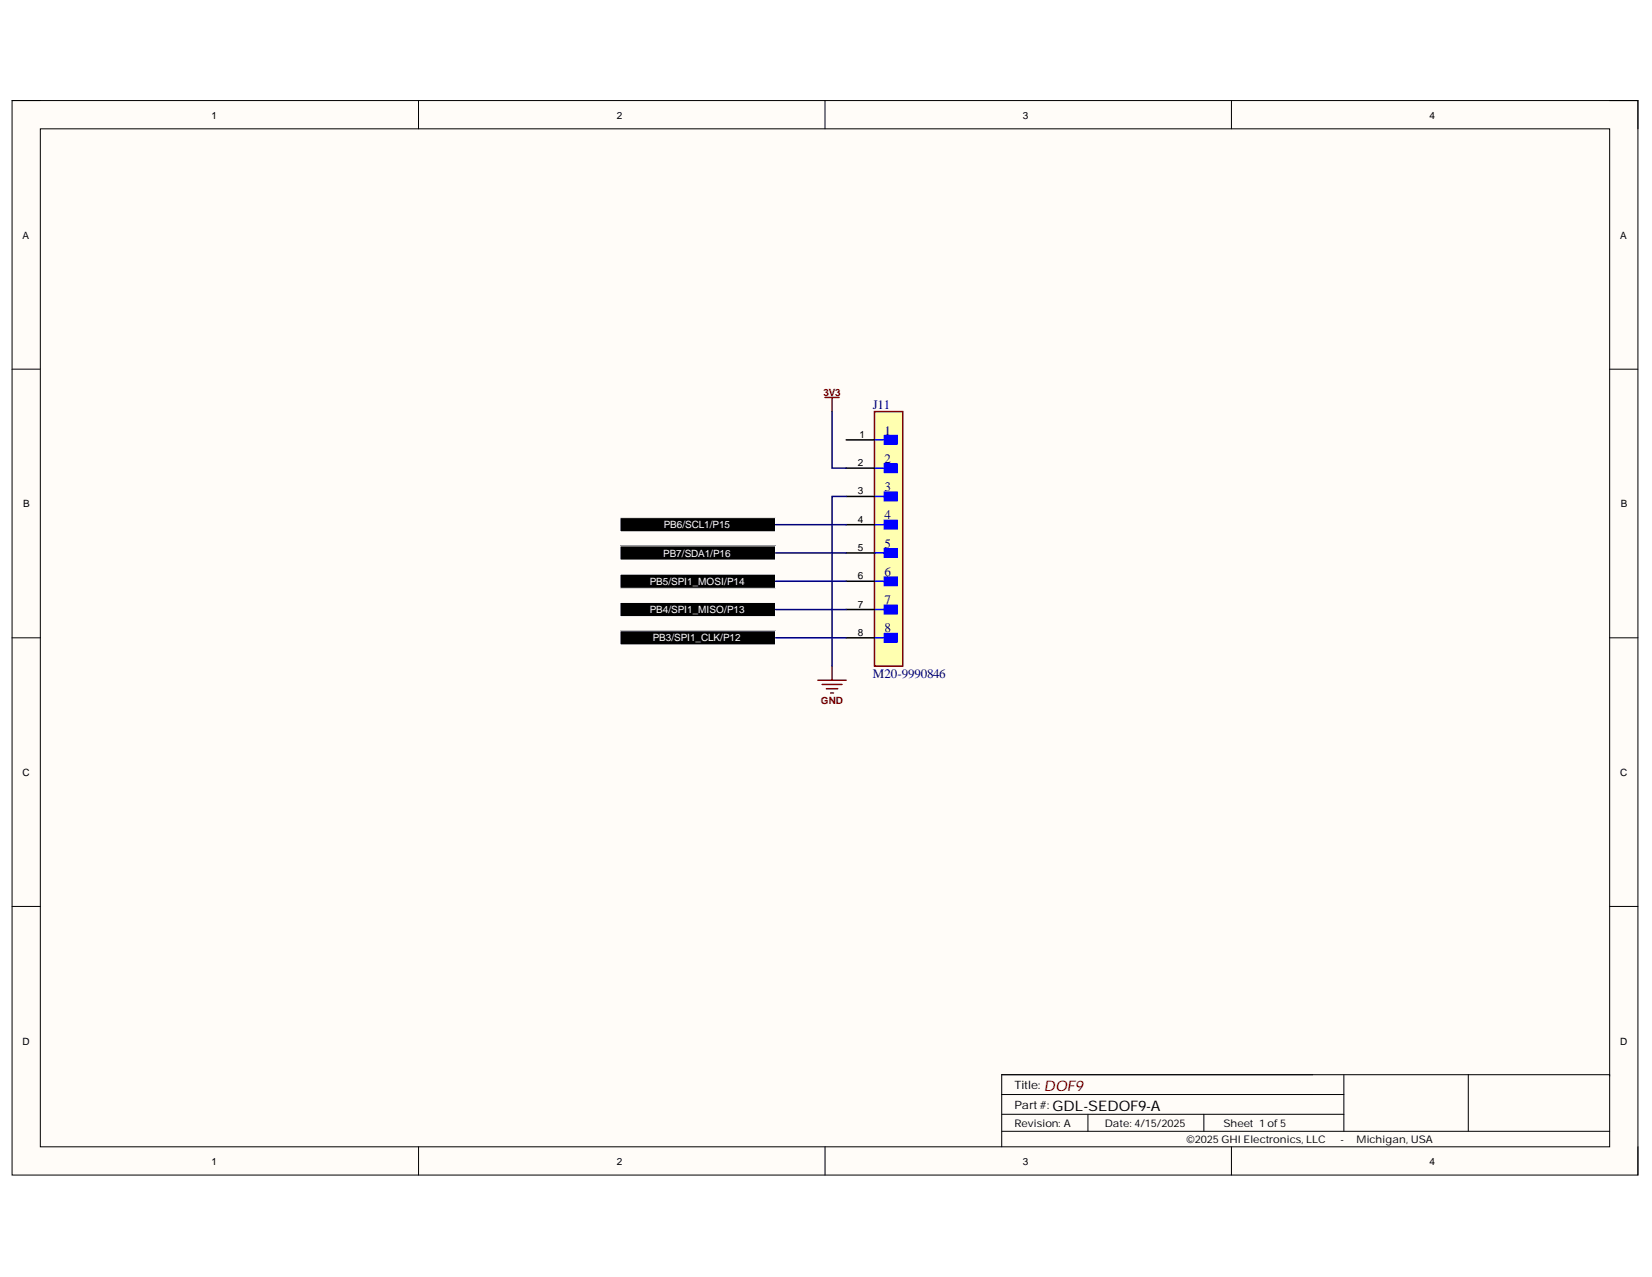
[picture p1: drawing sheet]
<svg xmlns="http://www.w3.org/2000/svg" width="279mm" height="216mm" viewBox="0 0 279 216" stroke-linecap="round" stroke-linejoin="round" font-family="sans-serif">
<defs><g id="words">
<text font-size="2.5" fill="#800000" x="176.6" y="184.4">DOF9</text>
<text font-size="2.5" x="178" y="187.8">GDL-SEDOF9-A</text>
<g font-size="2.2" fill="#000080">
<text x="147.6" y="69.2">J11</text>
<text x="149.6" y="73.5">1</text>
<text x="149.6" y="78.2">2</text>
<text x="149.6" y="83.1">3</text>
<text x="149.6" y="87.8">4</text>
<text x="149.6" y="92.6">5</text>
<text x="149.6" y="97.3">6</text>
<text x="149.6" y="102.2">7</text>
<text x="149.6" y="106.9">8</text>
<text x="147.6" y="114.6">M20-9990846</text>
</g>
<g font-size="1.9">
<text x="171.6" y="184.1">Title:</text>
<text x="171.6" y="187.5">Part#:</text>
</g>
<g font-size="1.8">
<text x="171.6" y="190.5">Revision: A</text>
<text x="186.9" y="190.5">Date: 4/15/2025</text>
<text x="206.9" y="190.5">Sheet 1 of5</text>
<text x="200.7" y="193.3">©2025GHI Electronics, LLC</text>
<text x="226.7" y="193.3">-</text>
<text x="229.4" y="193.3">Michigan, USA</text>
</g>
<g font-size="1.7">
<text x="35.8" y="20">1</text>
<text x="104.3" y="20">2</text>
<text x="173" y="20">3</text>
<text x="241.8" y="20">4</text>
<text x="3.8" y="40.3">A</text>
<text x="274" y="40.3">A</text>
<text x="145.3" y="74">1</text>
<text x="145.1" y="78.8">2</text>
<text x="145.1" y="83.6">3</text>
<text x="3.9" y="85.8">B</text>
<text x="145.1" y="88.4">4</text>
<text x="274.1" y="85.8">B</text>
<text x="145.1" y="93.2">5</text>
<text x="145.1" y="97.9">6</text>
<text x="145.1" y="102.8">7</text>
<text x="145.1" y="107.5">8</text>
<text x="3.8" y="131.2">C</text>
<text x="274" y="131.2">C</text>
<text x="3.8" y="176.6">D</text>
<text x="274" y="176.6">D</text>
<text x="35.8" y="196.9">1</text>
<text x="104.3" y="196.9">2</text>
<text x="173" y="196.9">3</text>
<text x="241.8" y="196.9">4</text>
</g>
<g font-size="1.7" fill="#800000">
<text x="139.2" y="66.9">3V3</text>
<text x="138.8" y="119">GND</text>
</g>
<g font-size="1.7" fill="#fff">
<text x="112.3" y="89.3">PB6/SCL1/P15</text>
<text x="112.2" y="94.1">PB7/SDA1/P16</text>
<text x="109.9" y="98.9">PB5/SPI1_MOSI/P14</text>
<text x="109.9" y="103.7">PB4/SPI1_MISO/P13</text>
<text x="110.4" y="108.4">PB3/SPI1_CLK/P12</text>
</g>
</g></defs>
<path d="M2 17h275v181.7h-275z" fill-rule="evenodd" fill="#fffcf8"/>
<path d="M2 17h275v181.7h-275z" fill="none" stroke="#000" stroke-width=".17"/>
<path d="M6.8 21.8h265.4v172.1h-265.4z" fill-rule="evenodd" fill="#fffcf8"/>
<g fill="none" stroke="#000" stroke-width=".17">
<path d="M2 17h4.8M70.8 17v4.8M139.5 17v4.8M208.3 17v4.8M272.2 17h4.8v4.8M6.8 21.8h265.4v172.1h-265.4zM2 62.4h4.8M272.2 62.4h4.8M2 107.8h4.8M272.2 107.8h4.8M2 153.3h4.8M272.2 153.3h4.8"/>
<path d="M70.8 193.9v4.8M139.5 193.9v4.8M169.4 188.4h57.9M169.4 191.3h102.8M169.4 185.1h57.9M184 188.4v2.9M203.6 188.4v2.9M208.3 193.9v4.8M227.3 181.7v9.6M248.3 181.7v9.6M272.2 181.9v-.2h-102.8v12.2M277 193.9v4.8"/>
</g>
<path d="M147.9 69.6h4.8v43h-4.8z" fill-rule="evenodd" fill="#ffffb0"/>
<path d="M147.9 69.6h4.8v43h-4.8z" fill="none" stroke="#800000" stroke-width=".25"/>
<path d="M149.6 73.7h2.1v1.4h-2.1z" fill-rule="evenodd" fill="#00f"/>
<path d="M147.9 74.4h1.7M149.6 73.7h2.1v1.4h-2.1z" fill="none" stroke="#00f" stroke-width=".25"/>
<path d="M149.6 78.4h2.1v1.5h-2.1z" fill-rule="evenodd" fill="#00f"/>
<path d="M147.9 79.1h1.7M149.6 78.4h2.1v1.5h-2.1z" fill="none" stroke="#00f" stroke-width=".25"/>
<path d="M149.6 83.2h2.1v1.4h-2.1z" fill-rule="evenodd" fill="#00f"/>
<path d="M147.9 83.9h1.7M149.6 83.2h2.1v1.4h-2.1z" fill="none" stroke="#00f" stroke-width=".25"/>
<path d="M149.6 88h2.1v1.4h-2.1z" fill-rule="evenodd" fill="#00f"/>
<path d="M147.9 88.7h1.7M149.6 88h2.1v1.4h-2.1z" fill="none" stroke="#00f" stroke-width=".25"/>
<path d="M149.6 92.8h2.1v1.4h-2.1z" fill-rule="evenodd" fill="#00f"/>
<path d="M147.9 93.5h1.7M149.6 92.8h2.1v1.4h-2.1z" fill="none" stroke="#00f" stroke-width=".25"/>
<path d="M149.6 97.6h2.1v1.4h-2.1z" fill-rule="evenodd" fill="#00f"/>
<path d="M147.9 98.3h1.7M149.6 97.6h2.1v1.4h-2.1z" fill="none" stroke="#00f" stroke-width=".25"/>
<path d="M149.6 102.3h2.1v1.5h-2.1z" fill-rule="evenodd" fill="#00f"/>
<path d="M147.9 103.1h1.7M149.6 102.3h2.1v1.5h-2.1z" fill="none" stroke="#00f" stroke-width=".25"/>
<path d="M149.6 107.1h2.1v1.4h-2.1z" fill-rule="evenodd" fill="#00f"/>
<path d="M147.9 107.8h1.7M149.6 107.1h2.1v1.4h-2.1z" fill="none" stroke="#00f" stroke-width=".25"/>
<path d="M143.1 74.4h4.8M143.1 79.1h4.8M143.1 83.9h4.8M143.1 88.7h4.8M143.1 93.5h4.8M143.1 98.3h4.8M143.1 103.1h4.8M143.1 107.8h4.8" fill="none" stroke="#000" stroke-width=".25"/>
<path d="M139.5 67.2h2.4M140.7 67.2v2.4M138.3 115h4.8M139 115.7h3.4M139.8 116.4h1.9M140.5 117.2h.5M140.7 112.6v2.4" fill="none" stroke="#800000" stroke-width=".25"/>
<path d="M140.7 69.6v9.5h2.4M131.2 88.7h11.9M131.2 93.5h11.9M131.2 98.3h11.9M143.1 83.9h-2.4v28.7M131.2 103.1h11.9M131.2 107.8h11.9" fill="none" stroke="#000080" stroke-width=".25"/>
<g fill="#000">
<path d="M104.9 87.5h26.3v2.4h-26.3z" fill-rule="evenodd"/>
<path d="M104.9 92.3h26.3v2.4h-26.3z" fill-rule="evenodd"/>
<path d="M104.9 97.1h26.3v2.4h-26.3z" fill-rule="evenodd"/>
<path d="M104.9 106.6h26.3v2.4h-26.3z" fill-rule="evenodd"/>
<path d="M104.9 101.9h26.3v2.3h-26.3z" fill-rule="evenodd"/>
</g>
<path d="M104.9 87.5h26.3v2.4h-26.3zM104.9 92.3h26.3v2.4h-26.3zM104.9 97.1h26.3v2.4h-26.3zM104.9 106.6h26.3v2.4h-26.3zM104.9 101.9h26.3v2.3h-26.3z" fill="none" stroke="#fff" stroke-width=".17"/>
<use href="#words"/>
</svg>
